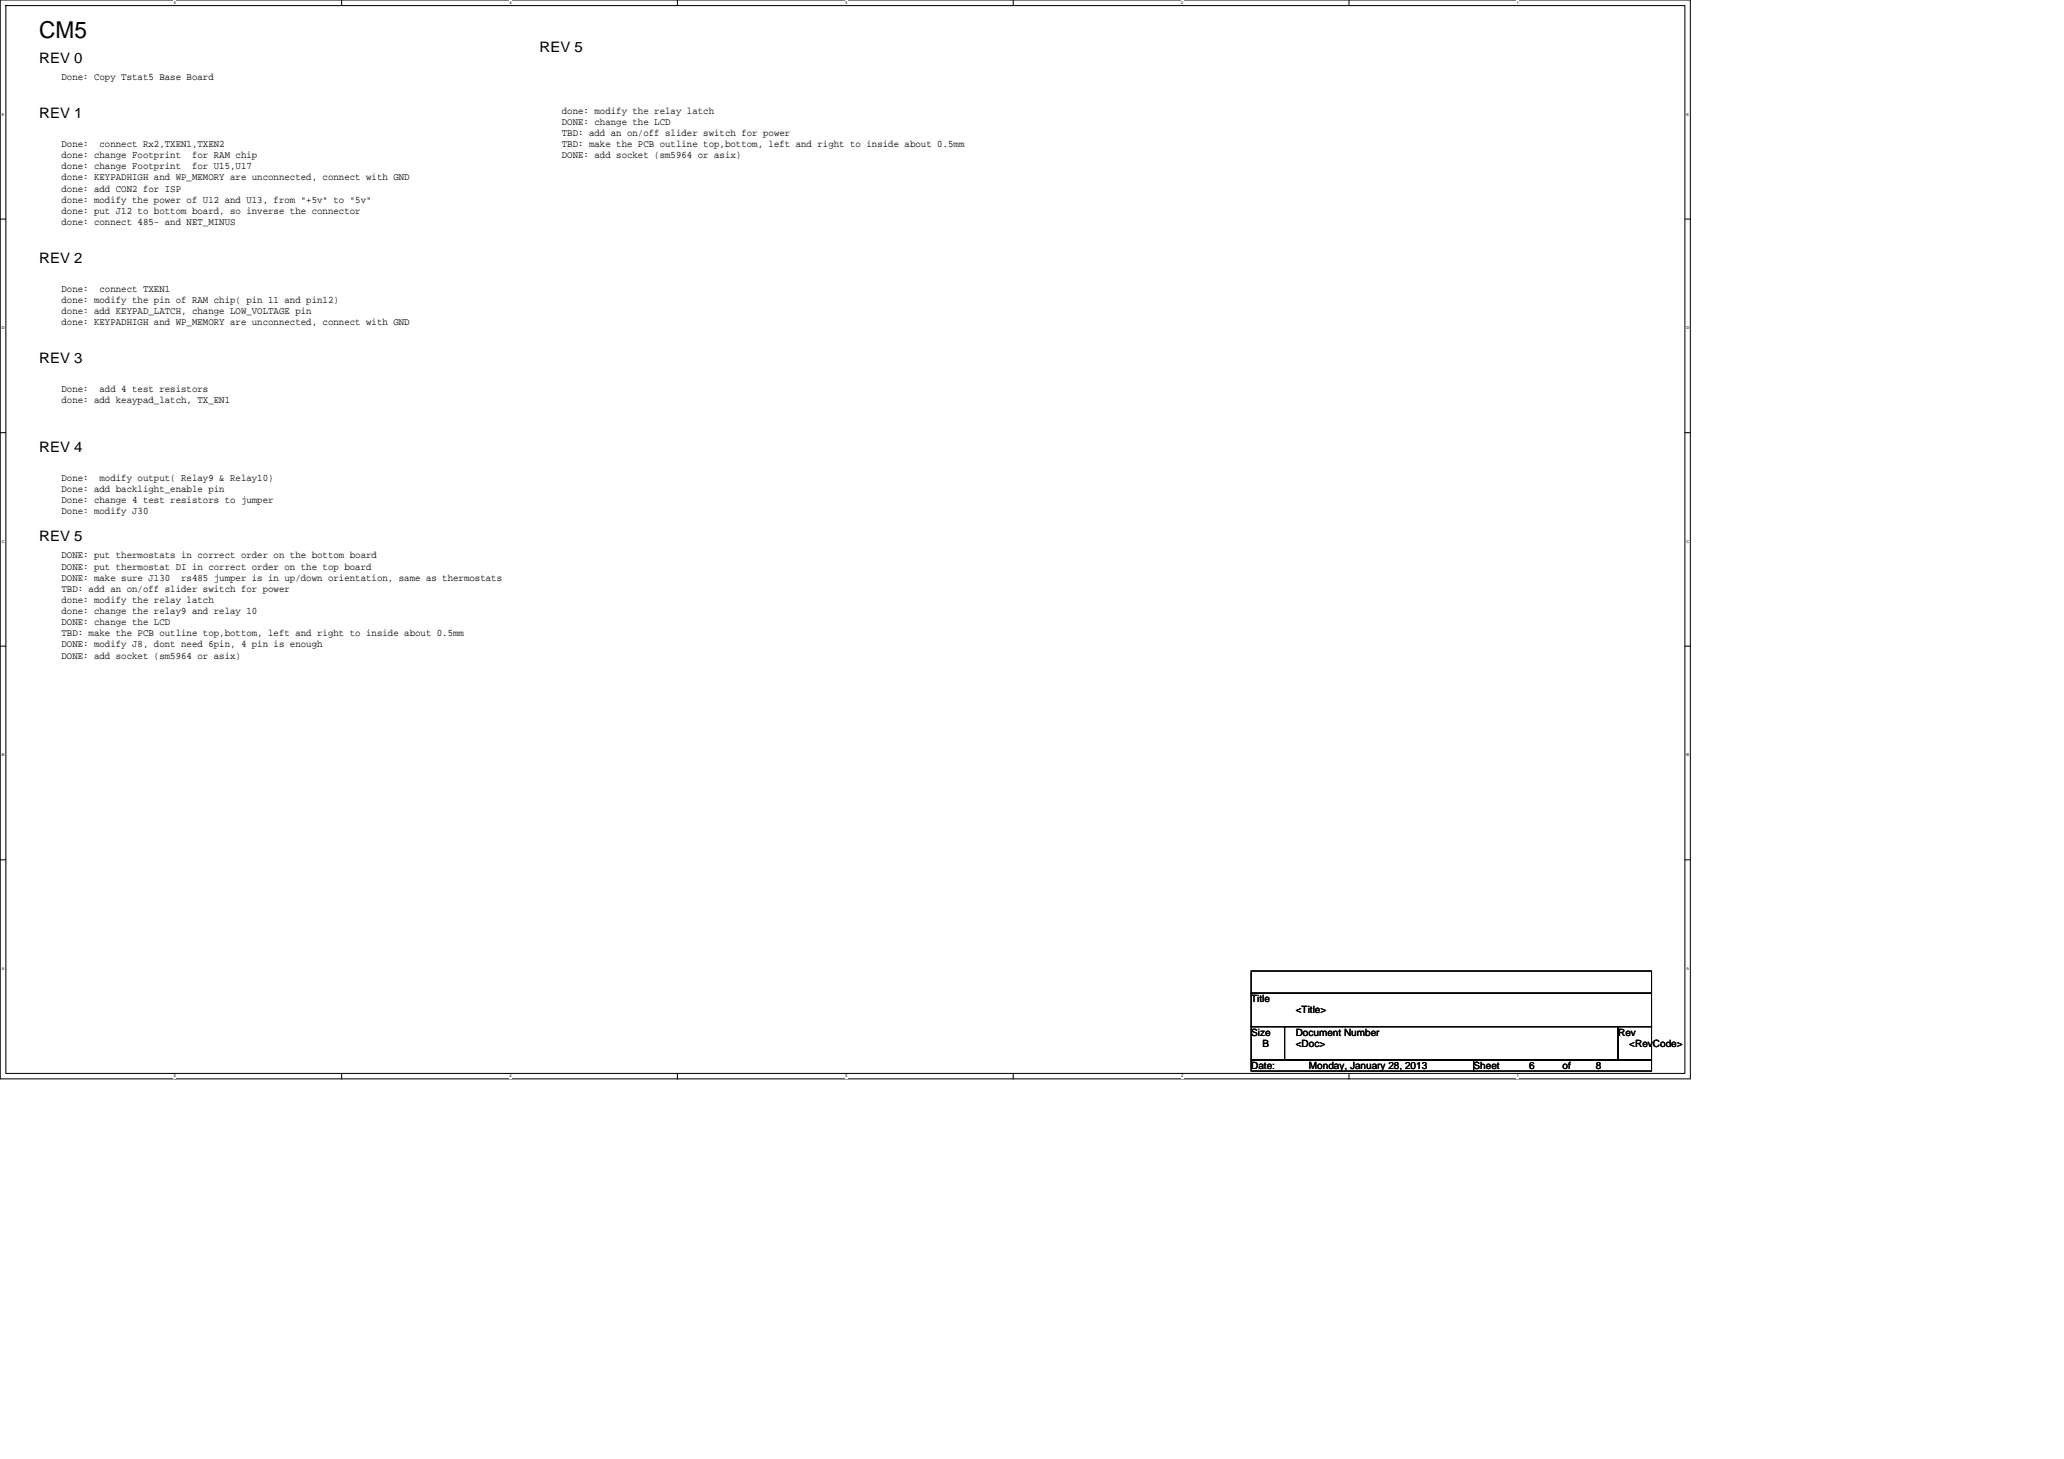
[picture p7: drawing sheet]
<svg xmlns="http://www.w3.org/2000/svg" width="297mm" height="210mm" viewBox="0 0 297 210" stroke-linecap="round" stroke-linejoin="round" font-family="sans-serif">
<defs><g id="words">
<text font-size="3.3" x="5.6" y="5.4">CM5</text>
<g font-size="2.1">
<text x="5.6" y="9">REV 0</text>
<text x="77.7" y="7.5">REV 5</text>
<text x="5.6" y="17">REV 1</text>
<text x="5.6" y="37.8">REV 2</text>
<text x="5.6" y="52.3">REV 3</text>
<text x="5.6" y="65">REV 4</text>
<text x="5.6" y="77.9">REV 5</text>
</g>
<g font-size="1.4">
<text x="8.8" y="11.6">Done: Copy Tstat5 Base Board</text>
<text x="80.9" y="17.9">DONE: change the LCD</text>
<text x="80.9" y="16.3">done: modify the relay latch</text>
<text x="8.8" y="21.1">Done:</text>
<text x="8.8" y="22.8">done: change Footprint</text>
<text x="14.3" y="21.1">connect Rx2,TXEN1,TXEN2</text>
<text x="27.6" y="22.8">for RAM chip</text>
<text x="80.9" y="19.6">TBD: add an on/off slider switch for power</text>
<text x="80.9" y="21.1">TBD: make the PCB outline top,bottom, left and right to inside about 0.5mm</text>
<text x="80.9" y="22.8">DONE: add socket (sm5964 or asix)</text>
<text x="8.8" y="24.3">done: change Footprint</text>
<text x="8.8" y="26">done: KEYPADHIGH and WP_MEMORY are unconnected, connect with GND</text>
<text x="8.8" y="27.6">done: add CON2 for ISP</text>
<text x="8.8" y="29.1">done: modify the power of U12 and U13, from &quot;+5v&quot; to &quot;5v&quot;</text>
<text x="27.6" y="24.3">for U15,U17</text>
<text x="8.8" y="30.8">done: put J12 to bottom board, so inverse the connector</text>
<text x="8.8" y="32.3">done: connect 485- and NET_MINUS</text>
<text x="8.8" y="42">Done:</text>
<text x="14.3" y="42">connect TXEN1</text>
<text x="8.8" y="43.6">done: modify the pin of RAM chip( pin 11 and pin12)</text>
<text x="8.8" y="45.1">done: add KEYPAD_LATCH, change LOW_VOLTAGE pin</text>
<text x="8.8" y="46.8">done: KEYPADHIGH and WP_MEMORY are unconnected, connect with GND</text>
<text x="8.8" y="58">done: add keaypad_latch, TX_EN1</text>
<text x="8.8" y="56.3">Done:</text>
<text x="14.3" y="56.3">add 4 test resistors</text>
<text x="8.8" y="69.2">Done:</text>
<text x="8.8" y="70.8">Done: add backlight_enable pin</text>
<text x="14.3" y="69.2">modify output( Relay9 &amp; Relay10)</text>
<text x="8.8" y="72.3">Done: change 4 test resistors to jumper</text>
<text x="8.8" y="74">Done: modify J30</text>
<text x="8.8" y="80.3">DONE: put thermostats in correct order on the bottom board</text>
<text x="8.8" y="82">DONE: put thermostat DI in correct order on the top board</text>
<text x="8.8" y="83.6">DONE: make sure J130</text>
<text x="26.1" y="83.6">rs485 jumper is in up/down orientation, same as thermostats</text>
<text x="8.8" y="85.2">TBD: add an on/off slider switch for power</text>
<text x="8.8" y="86.8">done: modify the relay latch</text>
<text x="8.8" y="88.3">done: change the relay9 and relay 10</text>
<text x="8.8" y="90">DONE: change the LCD</text>
<text x="8.8" y="91.6">TBD: make the PCB outline top,bottom, left and right to inside about 0.5mm</text>
<text x="8.8" y="93.2">DONE: modify J8, dont need 6pin, 4 pin is enough</text>
<text x="8.8" y="94.8">DONE: add socket (sm5964 or asix)</text>
<text x="180.1" y="144.2">Title</text>
<text x="180.1" y="149">Size</text>
<text x="186.5" y="149">Document Number</text>
<text x="186.5" y="145.8">&lt;Title&gt;</text>
<text x="232.9" y="149">Rev</text>
<text x="180.1" y="153.8">Date:</text>
<text x="181.7" y="150.6">B</text>
<text x="186.5" y="150.6">&lt;Doc&gt;</text>
<text x="188.4" y="153.8">Monday, January 28, 2013</text>
<text x="212.1" y="153.8">Sheet</text>
<text x="220.1" y="153.8">6</text>
<text x="224.9" y="153.8">of</text>
<text x="229.7" y="153.8">8</text>
<text x="234.5" y="150.6">&lt;RevCode&gt;</text>
</g>
<g font-size=".6">
<text x="25" y=".6">5</text>
<text x="73.3" y=".6">4</text>
<text x="121.6" y=".6">3</text>
<text x="170" y=".6">2</text>
<text x="218.3" y=".6">1</text>
<text x=".3" y="16.6">E</text>
<text x="242.7" y="16.6">E</text>
<text x=".3" y="47.3">D</text>
<text x="242.7" y="47.3">D</text>
<text x=".3" y="78.1">C</text>
<text x="242.7" y="78.1">C</text>
<text x=".3" y="108.8">B</text>
<text x="242.7" y="108.8">B</text>
<text x=".3" y="139.5">A</text>
<text x="242.7" y="139.5">A</text>
<text x="25" y="155">5</text>
<text x="73.3" y="155">4</text>
<text x="121.6" y="155">3</text>
<text x="170" y="155">2</text>
<text x="218.3" y="155">1</text>
</g>
</g></defs>
<path d="M0 0h243.3v155.2h-243.3zM.8 .8h241.7v153.6h-241.7z" fill="none" stroke="#000" stroke-width=".15"/>
<g fill="#fff">
<path d="M25 .1h.3v.6h-.3z"/>
<path d="M25 154.5h.3v.6h-.3z"/>
</g>
<path d="M49.2 0v.8M49.2 154.4v.8" fill="none" stroke="#000" stroke-width=".15"/>
<g fill="#fff">
<path d="M73.3 .1h.3v.6h-.3z"/>
<path d="M73.3 154.5h.3v.6h-.3z"/>
</g>
<path d="M97.5 0v.8M97.5 154.4v.8" fill="none" stroke="#000" stroke-width=".15"/>
<g fill="#fff">
<path d="M121.6 .1h.3v.6h-.3z"/>
<path d="M121.6 154.5h.3v.6h-.3z"/>
</g>
<path d="M145.8 0v.8M145.8 154.4v.8" fill="none" stroke="#000" stroke-width=".15"/>
<g fill="#fff">
<path d="M170 .1h.3v.6h-.3z"/>
<path d="M170 154.5h.3v.6h-.3z"/>
</g>
<path d="M194.1 0v.8M194.1 154.4v.8" fill="none" stroke="#000" stroke-width=".15"/>
<g fill="#fff">
<path d="M218.3 .1h.3v.6h-.3z"/>
<path d="M218.3 154.5h.3v.6h-.3z"/>
<path d="M.3 16.2h.3v.5h-.3z"/>
<path d="M242.7 16.2h.4v.5h-.4z"/>
<path d="M.3 46.9h.3v.6h-.3z"/>
<path d="M242.7 46.9h.4v.6h-.4z"/>
</g>
<path d="M0 31.5h.8M242.5 31.5h.8" fill="none" stroke="#000" stroke-width=".15"/>
<g fill="#fff">
<path d="M.3 77.6h.3v.6h-.3z"/>
<path d="M242.7 77.6h.4v.6h-.4z"/>
</g>
<path d="M0 62.3h.8M242.5 62.3h.8" fill="none" stroke="#000" stroke-width=".15"/>
<g fill="#fff">
<path d="M.3 108.3h.3v.6h-.3z"/>
<path d="M242.7 108.3h.4v.6h-.4z"/>
</g>
<path d="M0 93h.8M242.5 93h.8" fill="none" stroke="#000" stroke-width=".15"/>
<g fill="#fff">
<path d="M.3 139h.3v.6h-.3z"/>
<path d="M242.7 139h.4v.6h-.4z"/>
</g>
<path d="M0 123.7h.8M180.1 139.7h57.6v3.2h-57.6zM242.5 123.7h.8M180.1 152.5h32v1.6h-32zM180.1 142.9h57.6v4.8h-57.6zM180.1 147.7h4.8v4.8h-4.8zM184.9 147.7h48v4.8h-48zM212.1 152.5h25.6v1.6h-25.6zM232.9 147.7h4.8v4.8h-4.8z" fill="none" stroke="#000" stroke-width=".15"/>
<use href="#words"/>
</svg>
